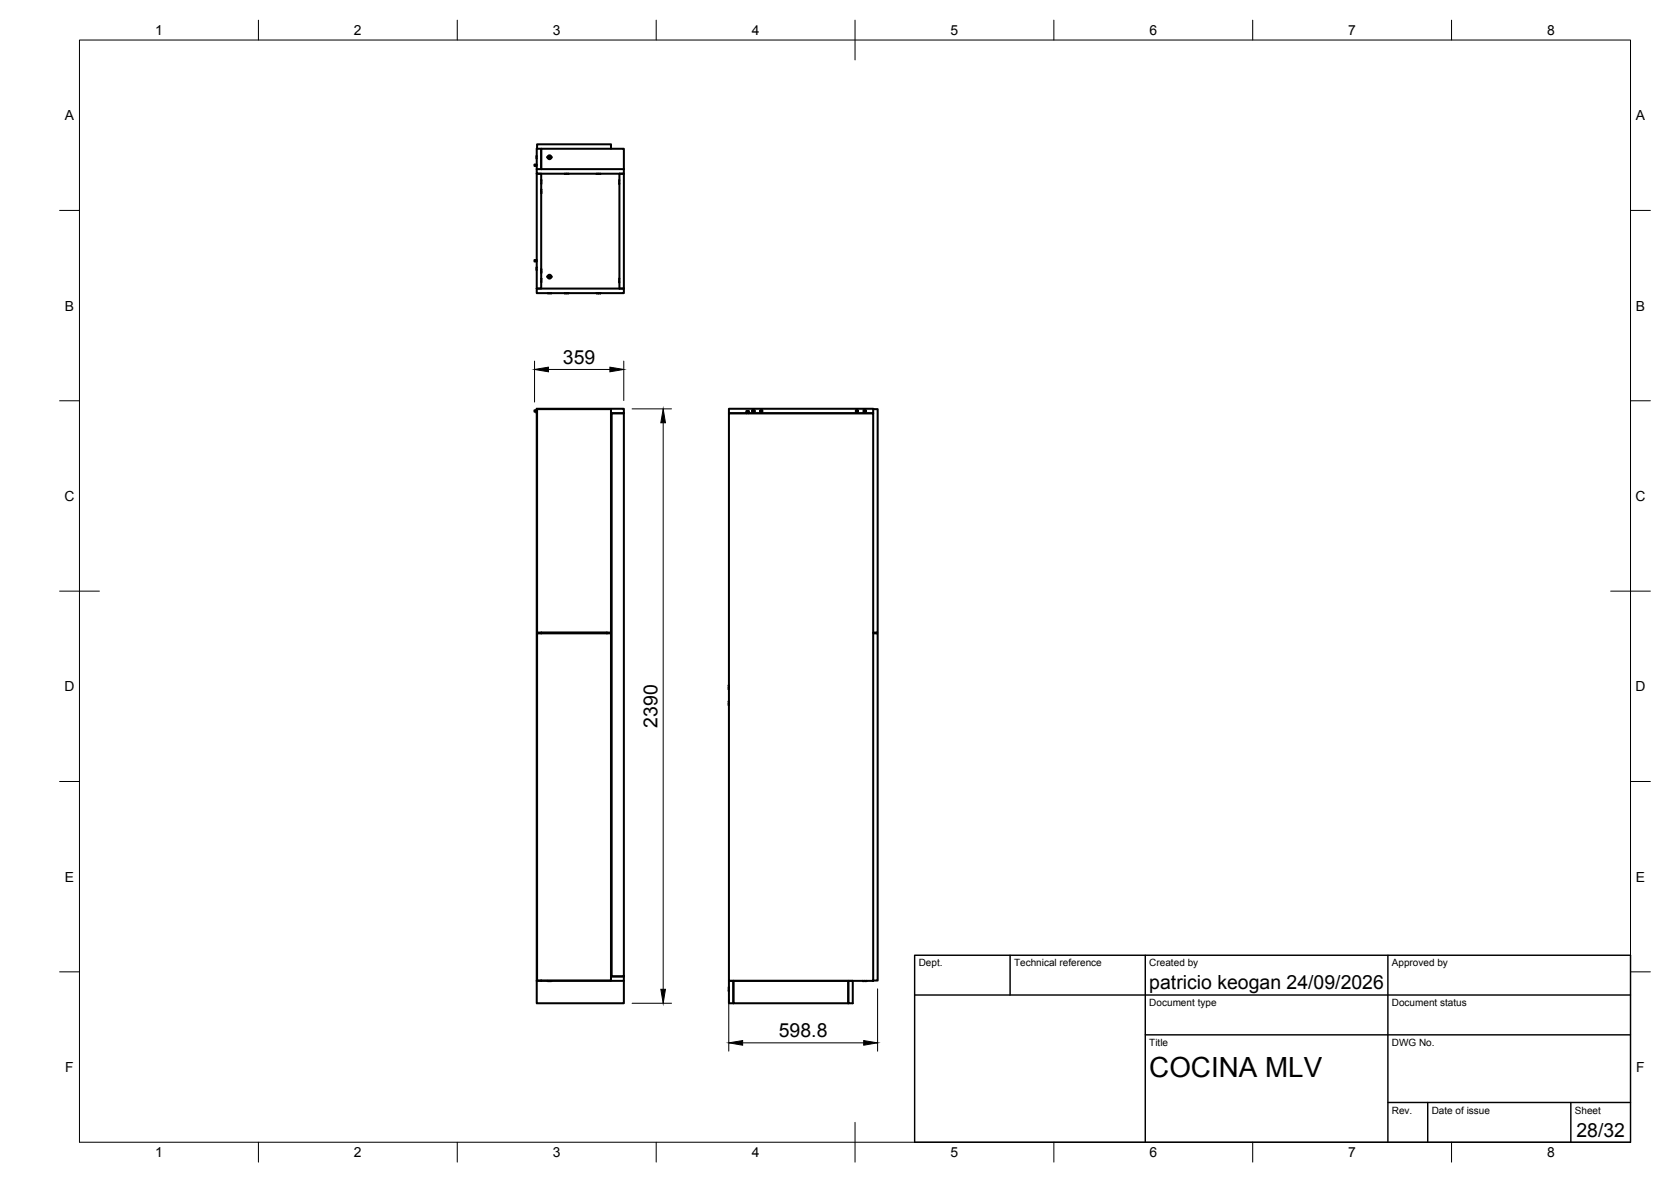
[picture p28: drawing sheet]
<svg xmlns="http://www.w3.org/2000/svg" width="420mm" height="297mm" viewBox="0 0 420 297" stroke-linecap="round" stroke-linejoin="round" font-family="sans-serif">
<defs><g id="words">
<text font-size="7" x="289" y="270.6">COCINA MLV</text>
<g font-size="4.9">
<text x="141.5" y="91.4">359</text>
<text x="165.3" y="182.8" transform="rotate(-90 165.3 182.8)">2390</text>
<text x="289" y="248.5">patricio keogan 24/09/2026</text>
<text x="195.8" y="260.6">598.8</text>
<text x="396.4" y="285.7">28/32</text>
</g>
<g font-size="3.5">
<text x="39" y="8.8">1</text>
<text x="89" y="8.8">2</text>
<text x="139" y="8.8">3</text>
<text x="189" y="8.8">4</text>
<text x="239" y="8.8">5</text>
<text x="289" y="8.8">6</text>
<text x="339" y="8.8">7</text>
<text x="389" y="8.8">8</text>
<text x="16.3" y="30.2">A</text>
<text x="411.3" y="30.2">A</text>
<text x="16.3" y="78">B</text>
<text x="411.3" y="78">B</text>
<text x="16.2" y="125.9">C</text>
<text x="411.2" y="125.9">C</text>
<text x="16.2" y="173.7">D</text>
<text x="411.2" y="173.7">D</text>
<text x="16.3" y="221.6">E</text>
<text x="411.3" y="221.6">E</text>
<text x="16.4" y="269.4">F</text>
<text x="411.4" y="269.4">F</text>
<text x="39" y="290.8">1</text>
<text x="89" y="290.8">2</text>
<text x="139" y="290.8">3</text>
<text x="189" y="290.8">4</text>
<text x="239" y="290.8">5</text>
<text x="289" y="290.8">6</text>
<text x="339" y="290.8">7</text>
<text x="389" y="290.8">8</text>
</g>
<g font-size="2.5">
<text x="231" y="242.9">Dept.</text>
<text x="255" y="242.9">Technical reference</text>
<text x="289" y="242.9">Created by</text>
<text x="350" y="242.9">Approved by</text>
<text x="289" y="252.8">Document type</text>
<text x="350" y="252.8">Document status</text>
<text x="289" y="262.9">Title</text>
<text x="350" y="262.9">DWG No.</text>
<text x="350" y="279.9">Rev.</text>
<text x="360" y="279.9">Date of issue</text>
<text x="396" y="279.9">Sheet</text>
</g>
</g></defs>
<!-- layer: Visible -->
<g fill="none" stroke="#000" stroke-width=".51">
<path d="M135 39.2v.6M135 37.4v-1.1h18.6v1.1M137.7 39.4h.9M137.7 39.6h.9M137.7 39.6a.48 .48 0 0 0 .5 .4 .48 .48 0 0 0 .4-.4M137.7 39.4a.48 .48 0 0 1 .5-.4 .48 .48 0 0 1 .4 .4M137.7 39.4v.2M138.6 39.4v.2M135 41.3h-.6v.4h.6M135 42.5v-5.1h1.1v5.1v-5.1h20.8v5.1M135 42.5v1.2h21.9v-1.2M135 43.7h1.1v28.8h-1.1z"/>
<path d="M135 42.5h21.9M136.1 45.2h.1M136.1 48.2h.1M136.1 47.6h.1M136.1 48.6h.1M136.1 45.2v1M136.1 47.6v.4M136.1 48.2v.4M142 43.7h.4M142.6 43.7h.3M150 43.7h.4M150.6 43.7h.4"/>
<path d="M155.7 45.2v1M155.7 43.7h1.2v28.8h-1.2zM135 65.3h-.6v.4h.6M135 67.2v.7M135 72.5h21.9v1.2h-21.9zM136.1 70h.1M136.1 68.2h.1M136.1 67.6h.1M136.1 68.6h.1M136.1 70v.9M136.1 67.6v.4M136.1 68.2v.4"/>
<path d="M137.7 73.7h.9M137.7 69.4h.9M137.7 69.4a.48 .48 0 0 1 .5-.3 .48 .48 0 0 1 .4 .3M137.7 69.4v.2M137.7 69.4a.46 .46 0 0 0 .5 .6 .46 .46 0 0 0 .4-.6M138.6 69.4v.2h-.9M142 73.7h.4M142.6 73.7h.3M150 73.7h.4M150.4 73.7h.2M150.4 73.7h.1M150.6 73.7h.4"/>
<path d="M151 73.7h.1M155.7 70v.9M134.9 103.1h-.5v.4h.5M135 103v.6M135 102.8h18.6v56.2h-18.6zM153.6 103.9h3.3v-1.2h-21.9v143.8M153.7 103.9l-.1 141.5h3.3M153.7 103.9h3.2v141.5h-3.2zM183.3 102.7h36.3v1.2h-31.3v-.6h-.6v.6h-4.4zM183.3 103.9h36.3v142.6h-36.3zM187.7 103.3h.6v.6h-.6zM187.8 103.5h.4v.2h-.4z"/>
<path d="M191.2 103.4h.1M191.6 103.4h.1M215.2 103.4h.1M215.6 103.4h.1M219.6 102.8h1.1v56.2h-1.1M135 159.2h18.6v87.2h-18.6zM136.1 159v.2h16.5v-.2zM219.6 159.2h1.1v87.2h-1.1M183.3 176.3v.4M183.3 176.8v.4M183.3 172.3v.4M183.3 172.8v.4"/>
<path d="M135 246.5v5.6h21.9v-5.6M137.7 246.5h.9M156.9 245.4v1.1h-21.9M183.3 248.1v.9M183.3 246.5h1.1v5.6h-1.1zM184.4 246.5h28.9v5.6h-28.9zM213.3 246.5h1.1v5.6h-1.1zM216.9 246.5h.4M217.5 246.5h.4"/>
<circle cx="189.4" cy="103.3" r=".33"/>
<circle cx="189.4" cy="103.3" r=".16"/>
<circle cx="191.4" cy="103.3" r=".24"/>
<circle cx="191.4" cy="103.3" r=".18"/>
<circle cx="215.4" cy="103.3" r=".24"/>
<circle cx="215.4" cy="103.3" r=".18"/>
<circle cx="217.4" cy="103.3" r=".33"/>
<circle cx="217.4" cy="103.3" r=".16"/>
</g>
<!-- layer: BORDER -->
<g fill="none" stroke="#000" stroke-width=".25">
<path d="M20 10.1h390v276.9h-390zM65 5.1v5M115 5.1v5M165 5.1v5M215 5.1v10M265 5.1v5M315 5.1v5M365 5.1v5M15 52.9h5M410 52.9h5M15 100.7h5M410 100.7h5"/>
<path d="M15 148.6h10M405 148.6h10M15 196.4h5M410 196.4h5M15 244.2h5M410 244.2h5M65 287v5M115 287v5M165 287v5M215 282.1v9.9M265 287v5M315 287v5"/>
<path d="M365 287v5"/>
</g>
<!-- layer: TITLEBLOCK -->
<path d="M230 240.1h180v46.9h-180zM230 250h180M254 240.1v9.9M288 240.1v46.9M349 240.1v46.9M288 260.1h122M349 277.1h61M359 277.1v9.9M395 277.1v9.9" fill="none" stroke="#000" stroke-width=".36"/>
<!-- layer: FD_Dimensions -->
<path d="M134.4 90.7v10.3M137.9 92.8h15.5M156.8 90.7v10M158.9 102.8h9.9M166.8 106.2v142.4M158.9 252.1h9.9M183.2 251.1v13.1M220.7 248.5v15.7M186.7 262.1h30.5" fill="none" stroke="#000" stroke-width=".25"/>
<path d="M134.4 92.8l3.5-.5v1.1zM153.4 92.3l3.4 .5-3.4 .6zM166.8 102.8l.5 3.4h-1.1zM166.2 248.6h1.1l-.5 3.5zM183.2 262.1l3.5-.6v1.2zM217.2 261.5l3.5 .6-3.5 .6z" fill="#000" stroke="#000" stroke-width=".25"/>
<use href="#words"/>
</svg>
